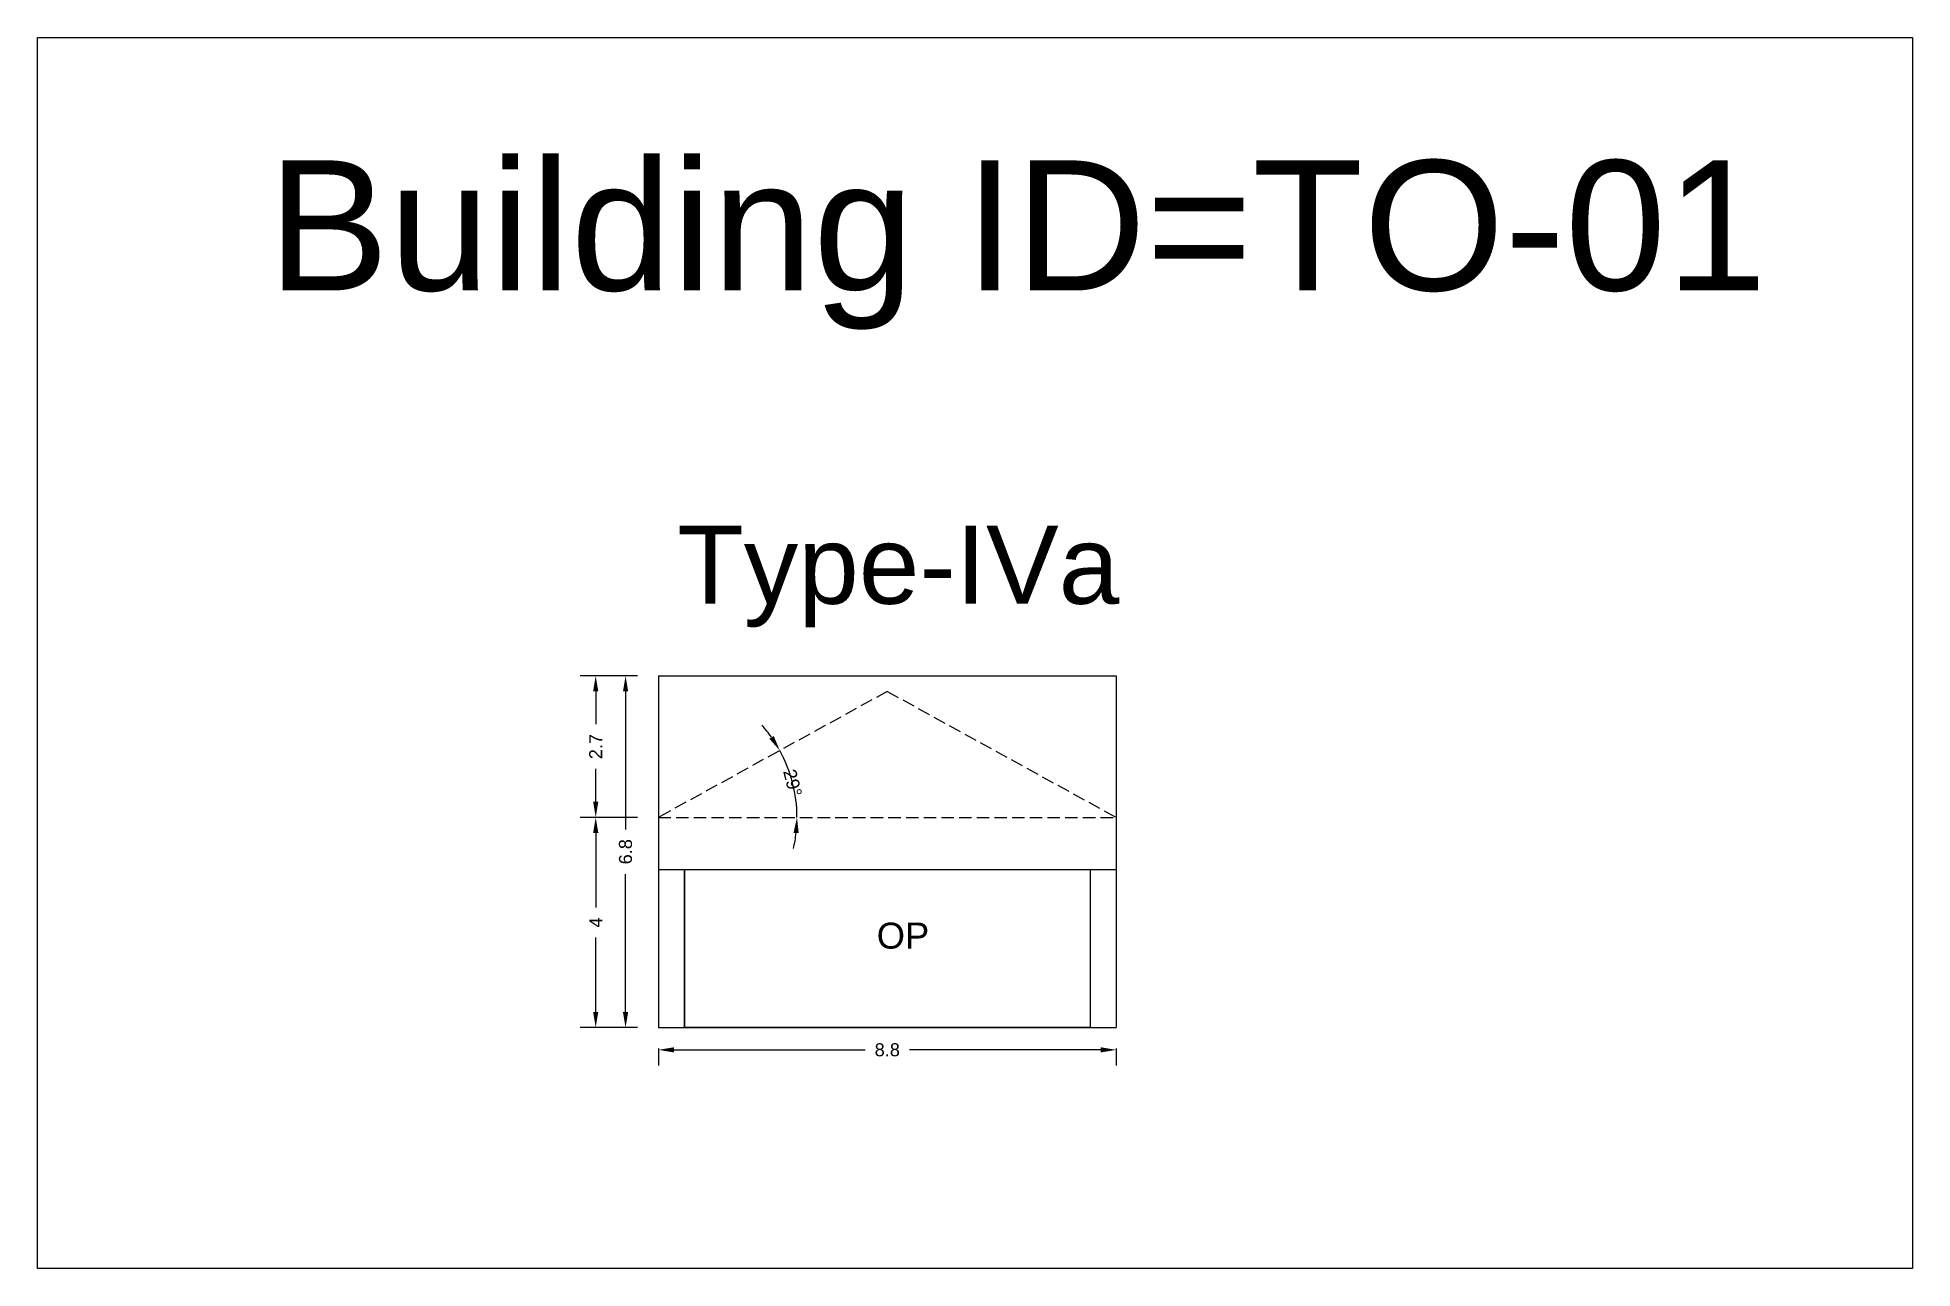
# Model space of a CAD drawing. Header units: metres. Extents: x 3416649 to 3417130, y -6713042 to -6712690.
# Drawn here: x 3416649.39 to 3416685.43, y -6712713.74 to -6712690.08 of the extents above; entities that cross this region are included whole.
import ezdxf

# ---------------------------------------------------------------- set-up
doc = ezdxf.new("R2010")
doc.units = ezdxf.units.M
doc.linetypes.add('ACAD_ISO02W100', pattern=[15, 12, -3])
doc.layers.add('Dotted', color=7, linetype='ACAD_ISO02W100', plot=False)
doc.styles.get("Standard").update_dxf_attribs({"font": 'arial.ttf'})
doc.dimstyles.new('ISO-25', dxfattribs={"dimtxt": 0.25, "dimasz": 0.3, "dimexe": 0.3, "dimexo": 0.4, "dimgap": 0.2, "dimtad": 0, "dimdec": 1, "dimdsep": 46, "dimtxsty": 'Standard', "dimcen": 2.5, "dimadec": 0, "dimazin": 0, "dimtfac": 1, "dimtdec": 1, "dimtmove": 0, "dimatfit": 3, "dimfxl": 1, "dimarcsym": 0})

# ---------------------------------------------------------------- blocks, each defined once
blk = doc.blocks.new('*D4')
at = {"color": 0, "lineweight": -2, "transparency": 16777216}
for p, q in [((3416661.324, -6712709.509), (3416661.324, -6712709.837)), ((3416661.624, -6712709.537), (3416665.296, -6712709.537)), ((3416669.824, -6712709.537), (3416666.152, -6712709.537)), ((3416670.124, -6712709.509), (3416670.124, -6712709.837))]:
    blk.add_line(p, q, dxfattribs=at)
at = {"color": 0, "transparency": 16777216}
for points in [[(3416661.624, -6712709.487), (3416661.624, -6712709.587), (3416661.324, -6712709.537)], [(3416669.824, -6712709.487), (3416669.824, -6712709.587), (3416670.124, -6712709.537)]]:
    blk.add_solid(points, dxfattribs=at)
at = {"layer": 'Defpoints', "color": 0, "transparency": 16777216}
for p in [(3416661.324, -6712709.109), (3416670.124, -6712709.109), (3416670.124, -6712709.537)]:
    blk.add_point(p, dxfattribs=at)
at = {"color": 0, "transparency": 16777216, "insert": (3416665.724, -6712709.537), "char_height": 0.25, "attachment_point": 5}
blk.add_mtext('8.8', dxfattribs=at)
blk = doc.blocks.new('*D5')
at = {"color": 0, "lineweight": -2, "transparency": 16777216}
for p, q in [((3416660.924, -6712702.349), (3416660.392, -6712702.349)), ((3416660.692, -6712702.649), (3416660.692, -6712705.301)), ((3416660.692, -6712708.809), (3416660.692, -6712706.158)), ((3416660.924, -6712709.109), (3416660.392, -6712709.109))]:
    blk.add_line(p, q, dxfattribs=at)
at = {"color": 0, "transparency": 16777216}
for points in [[(3416660.642, -6712702.649), (3416660.742, -6712702.649), (3416660.692, -6712702.349)], [(3416660.642, -6712708.809), (3416660.742, -6712708.809), (3416660.692, -6712709.109)]]:
    blk.add_solid(points, dxfattribs=at)
at = {"layer": 'Defpoints', "color": 0, "transparency": 16777216}
for p in [(3416660.692, -6712702.349), (3416661.324, -6712702.349), (3416661.324, -6712709.109)]:
    blk.add_point(p, dxfattribs=at)
at = {"color": 0, "transparency": 16777216, "insert": (3416660.692, -6712705.729), "char_height": 0.25, "attachment_point": 5, "rotation": 90}
blk.add_mtext('6.8', dxfattribs=at)
blk = doc.blocks.new('*D6')
at = {"color": 0, "lineweight": -2, "transparency": 16777216}
for p, q in [((3416660.924, -6712702.349), (3416659.818, -6712702.349)), ((3416660.118, -6712702.649), (3416660.118, -6712703.28)), ((3416660.118, -6712704.769), (3416660.118, -6712704.139)), ((3416660.924, -6712705.069), (3416659.818, -6712705.069))]:
    blk.add_line(p, q, dxfattribs=at)
at = {"color": 0, "transparency": 16777216}
for points in [[(3416660.068, -6712702.649), (3416660.168, -6712702.649), (3416660.118, -6712702.349)], [(3416660.068, -6712704.769), (3416660.168, -6712704.769), (3416660.118, -6712705.069)]]:
    blk.add_solid(points, dxfattribs=at)
at = {"layer": 'Defpoints', "color": 0, "transparency": 16777216}
for p in [(3416660.118, -6712702.349), (3416661.324, -6712702.349), (3416661.324, -6712705.069)]:
    blk.add_point(p, dxfattribs=at)
at = {"color": 0, "transparency": 16777216, "insert": (3416660.118, -6712703.709), "char_height": 0.25, "attachment_point": 5, "rotation": 90}
blk.add_mtext('2.7', dxfattribs=at)
blk = doc.blocks.new('*D7')
at = {"color": 0, "lineweight": -2, "transparency": 16777216}
for start, end in [(35.2667, 41.7225), (0, 28.8108), (347.0883, 353.5441)]:
    blk.add_arc((3416661.324, -6712705.069), 2.664, start, end, dxfattribs=at)
at = {"color": 0, "transparency": 16777216}
for points in [[(3416663.541, -6712703.505), (3416663.457, -6712703.558), (3416663.658, -6712703.786)], [(3416663.921, -6712705.366), (3416664.021, -6712705.372), (3416663.988, -6712705.069)]]:
    blk.add_solid(points, dxfattribs=at)
at = {"layer": 'Defpoints', "color": 0, "transparency": 16777216}
for p in [(3416665.724, -6712702.649), (3416663.95, -6712704.625), (3416661.324, -6712705.069), (3416661.324, -6712705.069), (3416670.124, -6712705.069)]:
    blk.add_point(p, dxfattribs=at)
at = {"color": 0, "transparency": 16777216, "insert": (3416663.904, -6712704.407), "char_height": 0.25, "attachment_point": 5, "rotation": 284.4054}
blk.add_mtext('29°', dxfattribs=at)
blk = doc.blocks.new('*D8')
at = {"color": 0, "lineweight": -2, "transparency": 16777216}
for p, q in [((3416660.924, -6712705.069), (3416659.818, -6712705.069)), ((3416660.118, -6712705.369), (3416660.118, -6712706.803)), ((3416660.118, -6712708.809), (3416660.118, -6712707.376)), ((3416660.924, -6712709.109), (3416659.818, -6712709.109))]:
    blk.add_line(p, q, dxfattribs=at)
at = {"color": 0, "transparency": 16777216}
for points in [[(3416660.068, -6712705.369), (3416660.168, -6712705.369), (3416660.118, -6712705.069)], [(3416660.068, -6712708.809), (3416660.168, -6712708.809), (3416660.118, -6712709.109)]]:
    blk.add_solid(points, dxfattribs=at)
at = {"layer": 'Defpoints', "color": 0, "transparency": 16777216}
for p in [(3416660.118, -6712705.069), (3416661.324, -6712705.069), (3416661.324, -6712709.109)]:
    blk.add_point(p, dxfattribs=at)
at = {"color": 0, "transparency": 16777216, "insert": (3416660.118, -6712707.089), "char_height": 0.25, "attachment_point": 5, "rotation": 90}
blk.add_mtext('4', dxfattribs=at)

msp = doc.modelspace()

# ---------------------------------------------------------------- hatches: boundary and pattern name
h = msp.add_hatch()
h.set_pattern_fill('ANGLE', color=256)
h.set_pattern_definition([(0, (0, 0), (0, 6.985), [5.08, -1.905]), (90, (0, 0), (-6.985, 4e-16), [5.08, -1.905])])
h.paths.add_polyline_path([(3416677.756, -6712702.899), (3416677.304, -6712702.899), (3416677.304, -6712710.77), (3416677.756, -6712710.77)])
h.paths.add_polyline_path([(3416677.756, -6712702.419), (3416677.304, -6712702.419), (3416677.304, -6712702.899), (3416677.756, -6712702.899)])
h.paths.add_polyline_path([(3416677.756, -6712702.119), (3416677.304, -6712702.119), (3416677.304, -6712702.419), (3416677.756, -6712702.419)])
h.paths.add_polyline_path([(3416677.756, -6712701.216), (3416677.304, -6712701.216), (3416677.304, -6712702.119), (3416677.756, -6712702.119)])

# ---------------------------------------------------------------- linework, layer by layer
for points in [[(3416649.386, -6712690.082), (3416685.435, -6712690.082), (3416685.435, -6712713.738), (3416649.386, -6712713.738)], [(3416661.824, -6712706.069), (3416669.624, -6712706.069), (3416669.624, -6712709.109), (3416661.824, -6712709.109)]]:
    msp.add_lwpolyline(points, close=True)
for points in [[(3416661.324, -6712702.349), (3416670.124, -6712702.349)], [(3416661.324, -6712702.349), (3416661.324, -6712709.109)], [(3416670.124, -6712702.349), (3416670.124, -6712709.109)], [(3416661.324, -6712706.069), (3416670.124, -6712706.069)], [(3416661.824, -6712706.069), (3416661.824, -6712709.109)], [(3416669.624, -6712706.069), (3416669.624, -6712709.109)], [(3416661.324, -6712709.109), (3416670.124, -6712709.109)]]:
    msp.add_lwpolyline(points)
at = {"layer": 'Dotted', "ltscale": 0.02}
for points in [[(3416665.724, -6712702.649), (3416661.324, -6712705.069)], [(3416665.724, -6712702.649), (3416670.124, -6712705.069)], [(3416661.324, -6712705.069), (3416670.124, -6712705.069)]]:
    msp.add_lwpolyline(points, dxfattribs=at)

# ---------------------------------------------------------------- texts
at = {"attachment_point": 1}
for s, width, heights, insert, char_height in [('Building ID=TO-01', 67.86454, [0.517], (3416653.815, -6712692.443), 2.5), ('Type-IVa ', 9.99112, [0.517], (3416661.684, -6712699.465), 1.5), ('OP', 67.86454, [0], (3416665.521, -6712707.092), 0.5)]:
    msp.add_mtext_dynamic_manual_height_columns(s, width=width, gutter_width=12.5, heights=heights, dxfattribs=dict(at, insert=insert, char_height=char_height))

# ---------------------------------------------------------------- dimensions: what is measured, and where the dimension line sits
for base, p1, p2, picture, middle in [((3416660.118, -6712702.349), (3416661.324, -6712705.069), (3416661.324, -6712702.349), '*D6', (3416660.118, -6712703.709)), ((3416660.692, -6712702.349), (3416661.324, -6712709.109), (3416661.324, -6712702.349), '*D5', (3416660.692, -6712705.729)), ((3416660.118, -6712705.069), (3416661.324, -6712709.109), (3416661.324, -6712705.069), '*D8', (3416660.118, -6712707.089))]:
    dim = msp.add_linear_dim(base=base, p1=p1, p2=p2, angle=90, dimstyle='ISO-25')
    dim.commit()
    dim.dimension.update_dxf_attribs({"geometry": picture, "text_midpoint": middle})
dim = msp.add_angular_dim_2l(base=(3416663.95, -6712704.625), line1=((3416661.324, -6712705.069), (3416670.124, -6712705.069)), line2=((3416665.724, -6712702.649), (3416661.324, -6712705.069)), dimstyle='ISO-25')
dim.commit()
dim.dimension.update_dxf_attribs({"geometry": '*D7', "text_midpoint": (3416663.904, -6712704.407)})
dim = msp.add_linear_dim(base=(3416670.124, -6712709.537), p1=(3416661.324, -6712709.109), p2=(3416670.124, -6712709.109), dimstyle='ISO-25')
dim.commit()
dim.dimension.update_dxf_attribs({"geometry": '*D4', "text_midpoint": (3416665.724, -6712709.537)})

doc.saveas('drawing.dxf')
